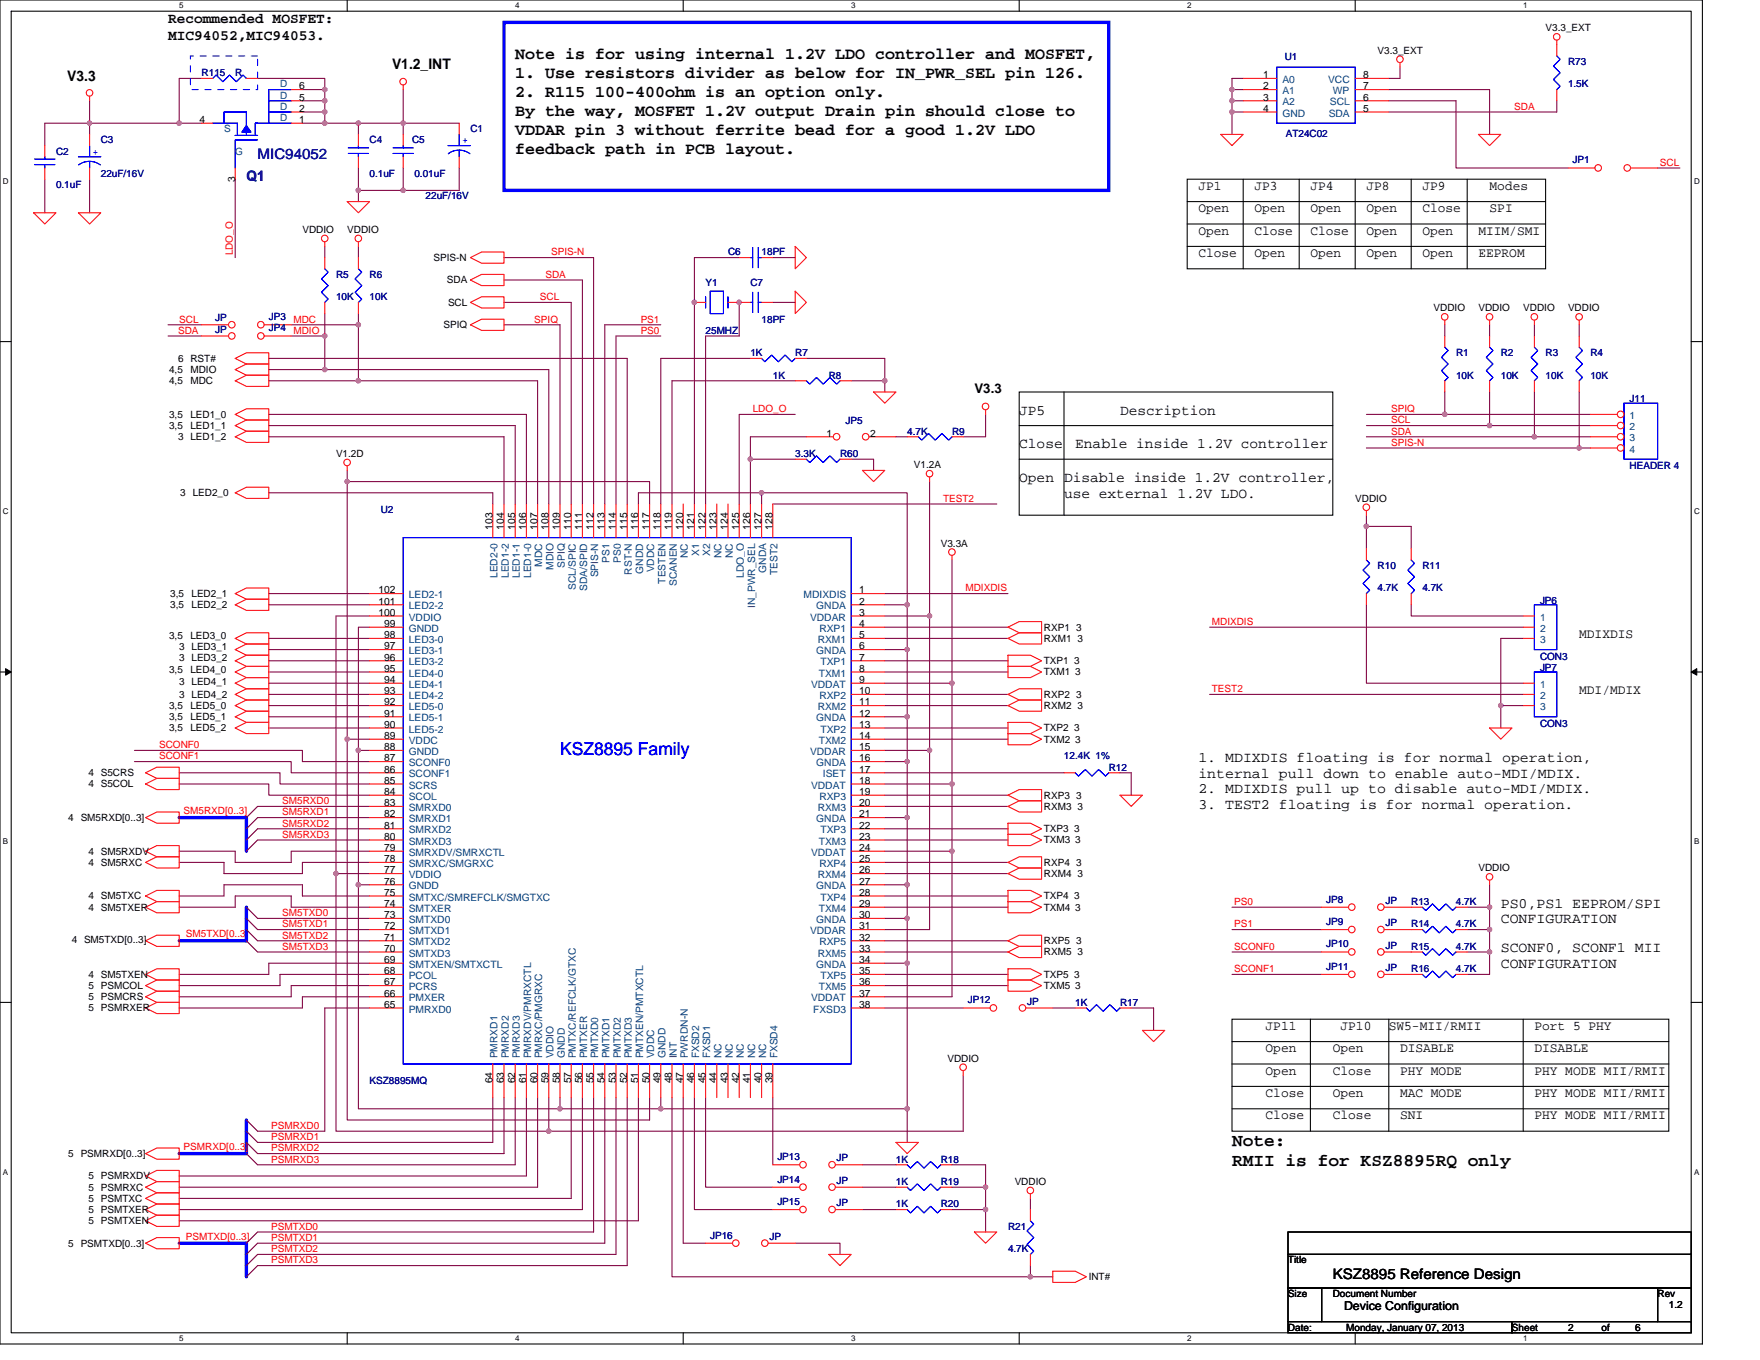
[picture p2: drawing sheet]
<svg xmlns="http://www.w3.org/2000/svg" width="279mm" height="216mm" viewBox="0 0 279 216" stroke-linecap="round" stroke-linejoin="round" font-family="sans-serif">
<defs><g id="words">
<text font-size="2.8" fill="#00f" x="88.9" y="119.9">KSZ8895 Family</text>
<g font-size="2.8">
<text x="195.6" y="181.9">Note:</text>
<text x="195.6" y="185.1">RMII is for KSZ8895RQ only</text>
</g>
<g font-size="2.6">
<text x="81.8" y="9.3">Note is for using internal 1.2V LDO controller and MOSFET,</text>
<text x="81.8" y="12.4">1. Use resistors divider as below for IN_PWR_SEL pin 126.</text>
<text x="81.8" y="15.4">2. R115 100-400ohm is an option only.</text>
<text x="81.8" y="18.4">By the way, MOSFET 1.2V output Drain pin should close to</text>
<text x="81.8" y="21.4">VDDAR pin 3 without ferrite bead for a good 1.2V LDO</text>
<text x="81.8" y="24.5">feedback path in PCB layout.</text>
</g>
<g font-size="2.3">
<text x="26.7" y="3.7">Recommended MOSFET:</text>
<text x="26.7" y="6.3">MIC94052,MIC94053.</text>
<text x="62.2" y="11">V1.2_INT</text>
<text x="10.7" y="12.8">V3.3</text>
<text x="161.8" y="65.8">JP5</text>
<text x="177.8" y="65.8">Description</text>
<text x="161.8" y="71.2">Close</text>
<text x="170.7" y="71.2">Enable inside 1.2V controller</text>
<text x="161.8" y="76.5">Open</text>
<text x="168.9" y="76.5">Disable inside 1.2V controller,</text>
<text x="168.9" y="79">use external 1.2V LDO.</text>
<text x="190.2" y="121">1. MDIXDIS floating is for normal operation,</text>
<text x="190.2" y="123.4">internal pull down to enable auto-MDI/MDIX.</text>
<text x="190.2" y="125.9">2. MDIXDIS pull up to disable auto-MDI/MDIX.</text>
<text x="190.2" y="128.4">3. TEST2 floating is for normal operation.</text>
<text x="238.3" y="144.1">PS0,PS1 EEPROM/SPI</text>
<text x="238.3" y="146.6">CONFIGURATION</text>
<text x="238.3" y="151.2">SCONF0, SCONF1 MII</text>
<text x="238.3" y="153.7">CONFIGURATION</text>
<text x="211.6" y="203">KSZ8895 Reference Design</text>
</g>
<g font-size="2.3" fill="#000080">
<text x="39.1" y="28.8">Q1</text>
<text x="40.9" y="25.2">MIC94052</text>
</g>
<g font-size="2.1">
<text x="190.2" y="30.1">JP1</text>
<text x="190.2" y="33.7">Open</text>
<text x="199.1" y="30.1">JP3</text>
<text x="199.1" y="33.7">Open</text>
<text x="208" y="30.1">JP4</text>
<text x="208" y="33.7">Open</text>
<text x="216.9" y="30.1">JP8</text>
<text x="216.9" y="33.7">Open</text>
<text x="225.8" y="30.1">JP9</text>
<text x="225.8" y="33.7">Close</text>
<text x="236.5" y="30.1">Modes</text>
<text x="236.5" y="33.7">SPI</text>
<text x="190.2" y="37.3">Open</text>
<text x="190.2" y="40.8">Close</text>
<text x="199.1" y="40.8">Open</text>
<text x="199.1" y="37.3">Close</text>
<text x="208" y="40.8">Open</text>
<text x="208" y="37.3">Close</text>
<text x="216.9" y="40.8">Open</text>
<text x="216.9" y="37.3">Open</text>
<text x="225.8" y="40.8">Open</text>
<text x="225.8" y="37.3">Open</text>
<text x="234.7" y="37.3">MIIM/SMI</text>
<text x="234.7" y="40.8">EEPROM</text>
<text x="154.7" y="62.4">V3.3</text>
<text x="250.7" y="101.3">MDIXDIS</text>
<text x="250.7" y="110.2">MDI/MDIX</text>
<text x="200.9" y="163.5">JP11</text>
<text x="200.9" y="167">Open</text>
<text x="211.6" y="167">Open</text>
<text x="212.8" y="163.5">JP10</text>
<text x="220.5" y="163.5">SW5-MII/RMII</text>
<text x="222.3" y="167">DISABLE</text>
<text x="243.6" y="163.5">Port 5 PHY</text>
<text x="243.6" y="167">DISABLE</text>
<text x="200.9" y="170.6">Open</text>
<text x="211.6" y="170.6">Close</text>
<text x="222.3" y="170.6">PHY MODE</text>
<text x="243.6" y="170.6">PHY MODE MII/RMII</text>
<text x="200.9" y="174.2">Close</text>
<text x="200.9" y="177.7">Close</text>
<text x="211.6" y="177.7">Close</text>
<text x="211.6" y="174.2">Open</text>
<text x="222.3" y="174.2">MAC MODE</text>
<text x="222.3" y="177.7">SNI</text>
<text x="243.6" y="174.2">PHY MODE MII/RMII</text>
<text x="243.6" y="177.7">PHY MODE MII/RMII</text>
</g>
<text font-size="1.9" x="213.4" y="208">Device Configuration</text>
<g font-size="1.6">
<text x="245.4" y="5">V3.3_EXT</text>
<text x="218.7" y="8.5">V3.3_EXT</text>
<text x="47.5" y="17.8">2</text>
<text x="47.5" y="16">5</text>
<text x="47.5" y="14.2">6</text>
<text x="200.6" y="12.4">1</text>
<text x="200.6" y="14.2">2</text>
<text x="200.6" y="16">3</text>
<text x="200.6" y="17.8">4</text>
<text x="216.4" y="16">6</text>
<text x="216.4" y="12.4">8</text>
<text x="216.4" y="14.2">7</text>
<text x="216.4" y="17.8">5</text>
<text x="31.6" y="19.5">4</text>
<text x="47.5" y="19.5">1</text>
<text x="37.3" y="28.8" transform="rotate(-90 37.3 28.8)">3</text>
<text x="48" y="37">VDDIO</text>
<text x="55.1" y="37">VDDIO</text>
<text x="68.8" y="41.4">SPIS-N</text>
<text x="71" y="45">SDA</text>
<text x="70.4" y="52.1">SPIQ</text>
<text x="71.1" y="48.5">SCL</text>
<text x="227.6" y="49.4">VDDIO</text>
<text x="234.7" y="49.4">VDDIO</text>
<text x="241.8" y="49.4">VDDIO</text>
<text x="248.9" y="49.4">VDDIO</text>
<text x="26.8" y="59.2">4,5</text>
<text x="28.3" y="57.4">6 RST#</text>
<text x="30.2" y="59.2">MDIO</text>
<text x="26.8" y="61">4,5</text>
<text x="30.2" y="61">MDC</text>
<text x="26.8" y="68.1">3,5</text>
<text x="26.8" y="66.3">3,5</text>
<text x="28.3" y="69.9">3 LED1_2</text>
<text x="30.2" y="68.1">LED1_1</text>
<text x="30.2" y="66.3">LED1_0</text>
<text x="131.2" y="69.3">1</text>
<text x="138.2" y="69.3">2</text>
<text x="53.3" y="72.5">V1.2D</text>
<text x="145.1" y="74.3">V1.2A</text>
<text x="28.6" y="78.8">3 LED2_0</text>
<text x="215.1" y="79.7">VDDIO</text>
<text x="78.2" y="84.1" transform="rotate(-90 78.2 84.1)">103</text>
<text x="80" y="84.1" transform="rotate(-90 80 84.1)">104</text>
<text x="81.8" y="84.1" transform="rotate(-90 81.8 84.1)">105</text>
<text x="83.5" y="84.1" transform="rotate(-90 83.5 84.1)">106</text>
<text x="85.3" y="84.1" transform="rotate(-90 85.3 84.1)">107</text>
<text x="87.1" y="84.1" transform="rotate(-90 87.1 84.1)">108</text>
<text x="88.9" y="84.1" transform="rotate(-90 88.9 84.1)">109</text>
<text x="90.7" y="84.1" transform="rotate(-90 90.7 84.1)">110</text>
<text x="92.4" y="84.1" transform="rotate(-90 92.4 84.1)">111</text>
<text x="94.2" y="84.1" transform="rotate(-90 94.2 84.1)">112</text>
<text x="96" y="84.1" transform="rotate(-90 96 84.1)">113</text>
<text x="97.8" y="84.1" transform="rotate(-90 97.8 84.1)">114</text>
<text x="99.5" y="84.1" transform="rotate(-90 99.5 84.1)">115</text>
<text x="101.3" y="84.1" transform="rotate(-90 101.3 84.1)">116</text>
<text x="103.1" y="84.1" transform="rotate(-90 103.1 84.1)">117</text>
<text x="104.9" y="84.1" transform="rotate(-90 104.9 84.1)">118</text>
<text x="106.7" y="84.1" transform="rotate(-90 106.7 84.1)">119</text>
<text x="108.4" y="84.1" transform="rotate(-90 108.4 84.1)">120</text>
<text x="110.2" y="84.1" transform="rotate(-90 110.2 84.1)">121</text>
<text x="112" y="84.1" transform="rotate(-90 112 84.1)">122</text>
<text x="113.8" y="84.1" transform="rotate(-90 113.8 84.1)">123</text>
<text x="115.5" y="84.1" transform="rotate(-90 115.5 84.1)">124</text>
<text x="117.3" y="84.1" transform="rotate(-90 117.3 84.1)">125</text>
<text x="119.1" y="84.1" transform="rotate(-90 119.1 84.1)">126</text>
<text x="120.9" y="84.1" transform="rotate(-90 120.9 84.1)">127</text>
<text x="122.7" y="84.1" transform="rotate(-90 122.7 84.1)">128</text>
<text x="149.4" y="86.8">V3.3A</text>
<text x="27" y="94.8">3,5</text>
<text x="30.4" y="94.8">LED2_1</text>
<text x="60.1" y="94.2">102</text>
<text x="60.1" y="96">101</text>
<text x="136.4" y="96">2</text>
<text x="136.4" y="94.2">1</text>
<text x="26.8" y="101.5">3,5</text>
<text x="27" y="96.5">3,5</text>
<text x="30.2" y="101.5">LED3_0</text>
<text x="30.4" y="96.5">LED2_2</text>
<text x="60.1" y="97.8">100</text>
<text x="61" y="99.5">99</text>
<text x="61" y="101.3">98</text>
<text x="136.4" y="97.8">3</text>
<text x="136.4" y="99.5">4</text>
<text x="136.4" y="101.3">5</text>
<text x="165.7" y="100.1">RXP1 3</text>
<text x="165.7" y="101.9">RXM1 3</text>
<text x="26.8" y="106.8">3,5</text>
<text x="28.4" y="103.1">3 LED3_1</text>
<text x="28.4" y="104.9">3 LED3_2</text>
<text x="30.2" y="106.8">LED4_0</text>
<text x="61" y="103.1">97</text>
<text x="61" y="104.9">96</text>
<text x="61" y="106.7">95</text>
<text x="136.4" y="104.9">7</text>
<text x="136.4" y="106.7">8</text>
<text x="136.4" y="103.1">6</text>
<text x="165.7" y="105.4">TXP1 3</text>
<text x="165.7" y="107.2">TXM1 3</text>
<text x="26.8" y="112.5">3,5</text>
<text x="28.4" y="108.8">3 LED4_1</text>
<text x="28.4" y="110.8">3 LED4_2</text>
<text x="30.2" y="112.5">LED5_0</text>
<text x="61" y="108.4">94</text>
<text x="61" y="110.2">93</text>
<text x="61" y="112">92</text>
<text x="61" y="113.8">91</text>
<text x="136.4" y="108.4">9</text>
<text x="136.4" y="113.8">12</text>
<text x="136.4" y="110.2">10</text>
<text x="136.4" y="112">11</text>
<text x="165.7" y="110.8">RXP2 3</text>
<text x="165.7" y="112.5">RXM2 3</text>
<text x="26.8" y="114.3">3,5</text>
<text x="26.8" y="116.1">3,5</text>
<text x="30.2" y="114.3">LED5_1</text>
<text x="30.2" y="116.1">LED5_2</text>
<text x="61" y="115.5">90</text>
<text x="61" y="117.3">89</text>
<text x="61" y="119.1">88</text>
<text x="136.4" y="115.5">13</text>
<text x="136.4" y="117.3">14</text>
<text x="136.4" y="119.1">15</text>
<text x="165.7" y="117.9">TXM2 3</text>
<text x="165.7" y="116.1">TXP2 3</text>
<text x="14.1" y="123.2">4 S5CRS</text>
<text x="14.1" y="125">4 S5COL</text>
<text x="61" y="120.9">87</text>
<text x="61" y="122.7">86</text>
<text x="61" y="124.4">85</text>
<text x="136.4" y="122.7">17</text>
<text x="136.4" y="124.4">18</text>
<text x="136.4" y="120.9">16</text>
<text x="10.8" y="130.3">4 SM5RXD[0..3]</text>
<text x="61" y="126.2">84</text>
<text x="61" y="128">83</text>
<text x="61" y="129.8">82</text>
<text x="61" y="131.6">81</text>
<text x="136.4" y="131.6">22</text>
<text x="136.4" y="129.8">21</text>
<text x="136.4" y="126.2">19</text>
<text x="136.4" y="128">20</text>
<text x="165.7" y="126.8">RXP3 3</text>
<text x="165.7" y="128.5">RXM3 3</text>
<text x="14.1" y="135.7">4 SM5RXDV</text>
<text x="14.1" y="137.4">4 SM5RXC</text>
<text x="61" y="133.3">80</text>
<text x="61" y="135.1">79</text>
<text x="61" y="136.9">78</text>
<text x="136.4" y="135.1">24</text>
<text x="136.4" y="133.3">23</text>
<text x="136.4" y="136.9">25</text>
<text x="165.7" y="132.1">TXP3 3</text>
<text x="165.7" y="133.9">TXM3 3</text>
<text x="165.7" y="137.4">RXP4 3</text>
<text x="14.1" y="142.8">4 SM5TXC</text>
<text x="61" y="138.7">77</text>
<text x="61" y="140.4">76</text>
<text x="61" y="142.2">75</text>
<text x="61" y="144">74</text>
<text x="136.4" y="142.2">28</text>
<text x="136.4" y="144">29</text>
<text x="136.4" y="140.4">27</text>
<text x="136.4" y="138.7">26</text>
<text x="165.7" y="142.8">TXP4 3</text>
<text x="165.7" y="139.2">RXM4 3</text>
<text x="234.7" y="138.3">VDDIO</text>
<text x="11.4" y="149.7">4 SM5TXD[0..3]</text>
<text x="14.1" y="144.5">4 SM5TXER</text>
<text x="61" y="145.8">73</text>
<text x="61" y="147.6">72</text>
<text x="61" y="149.3">71</text>
<text x="136.4" y="145.8">30</text>
<text x="136.4" y="147.6">31</text>
<text x="136.4" y="149.3">32</text>
<text x="165.7" y="144.5">TXM4 3</text>
<text x="165.7" y="149.9">RXP5 3</text>
<text x="14.1" y="155.2">4 SM5TXEN</text>
<text x="61" y="151.1">70</text>
<text x="61" y="152.9">69</text>
<text x="61" y="154.7">68</text>
<text x="136.4" y="154.7">35</text>
<text x="136.4" y="152.9">34</text>
<text x="136.4" y="151.1">33</text>
<text x="165.7" y="155.2">TXP5 3</text>
<text x="165.7" y="151.7">RXM5 3</text>
<text x="14.1" y="157">5 PSMCOL</text>
<text x="14.1" y="158.8">5 PSMCRS</text>
<text x="14.1" y="160.5">5 PSMRXER</text>
<text x="61" y="156.4">67</text>
<text x="61" y="158.2">66</text>
<text x="61" y="160">65</text>
<text x="136.4" y="158.2">37</text>
<text x="136.4" y="156.4">36</text>
<text x="136.4" y="160">38</text>
<text x="165.7" y="157">TXM5 3</text>
<text x="78.2" y="172" transform="rotate(-90 78.2 172)">64</text>
<text x="80" y="172" transform="rotate(-90 80 172)">63</text>
<text x="81.8" y="172" transform="rotate(-90 81.8 172)">62</text>
<text x="83.5" y="172" transform="rotate(-90 83.5 172)">61</text>
<text x="85.3" y="172" transform="rotate(-90 85.3 172)">60</text>
<text x="87.1" y="172" transform="rotate(-90 87.1 172)">59</text>
<text x="88.9" y="172" transform="rotate(-90 88.9 172)">58</text>
<text x="90.7" y="172" transform="rotate(-90 90.7 172)">57</text>
<text x="92.4" y="172" transform="rotate(-90 92.4 172)">56</text>
<text x="94.2" y="172" transform="rotate(-90 94.2 172)">55</text>
<text x="96" y="172" transform="rotate(-90 96 172)">54</text>
<text x="97.8" y="172" transform="rotate(-90 97.8 172)">53</text>
<text x="99.5" y="172" transform="rotate(-90 99.5 172)">52</text>
<text x="101.3" y="172" transform="rotate(-90 101.3 172)">51</text>
<text x="103.1" y="172" transform="rotate(-90 103.1 172)">50</text>
<text x="104.9" y="172" transform="rotate(-90 104.9 172)">49</text>
<text x="106.7" y="172" transform="rotate(-90 106.7 172)">48</text>
<text x="108.4" y="172" transform="rotate(-90 108.4 172)">47</text>
<text x="110.2" y="172" transform="rotate(-90 110.2 172)">46</text>
<text x="112" y="172" transform="rotate(-90 112 172)">45</text>
<text x="113.8" y="172" transform="rotate(-90 113.8 172)">44</text>
<text x="115.5" y="172" transform="rotate(-90 115.5 172)">43</text>
<text x="117.3" y="172" transform="rotate(-90 117.3 172)">42</text>
<text x="119.1" y="172" transform="rotate(-90 119.1 172)">41</text>
<text x="120.9" y="172" transform="rotate(-90 120.9 172)">40</text>
<text x="122.7" y="172" transform="rotate(-90 122.7 172)">39</text>
<text x="150.4" y="168.6">VDDIO</text>
<text x="10.8" y="183.7">5 PSMRXD[0..3]</text>
<text x="14.1" y="187.2">5 PSMRXDV</text>
<text x="14.1" y="189">5 PSMRXC</text>
<text x="14.1" y="190.8">5 PSMTXC</text>
<text x="161.1" y="188.1">VDDIO</text>
<text x="10.8" y="197.9">5 PSMTXD[0..3]</text>
<text x="14.1" y="192.6">5 PSMTXER</text>
<text x="14.1" y="194.3">5 PSMTXEN</text>
<text x="172.8" y="203.2">INT#</text>
<text x="204.5" y="200.6">Title</text>
<text x="204.5" y="205.9">Size</text>
<text x="211.6" y="205.9">Document Number</text>
<text x="263.1" y="205.9">Rev</text>
<text x="264.9" y="207.7">1.2</text>
<text x="204.5" y="211.2">Date:</text>
<text x="213.7" y="211.2">Monday, January 07, 2013</text>
<text x="240" y="211.2">Sheet</text>
<text x="248.9" y="211.2">2</text>
<text x="254.3" y="211.2">of</text>
<text x="259.6" y="211.2">6</text>
</g>
<g font-size="1.6" fill="#000080">
<text x="203.9" y="9.6">U1</text>
<text x="248.9" y="10.3">R73</text>
<text x="32" y="12.1">R115</text>
<text x="37.3" y="12.1">R</text>
<text x="248.9" y="13.9">1.5K</text>
<text x="16" y="22.8">C3</text>
<text x="58.7" y="22.8">C4</text>
<text x="65.4" y="22.8">C5</text>
<text x="74.7" y="21">C1</text>
<text x="204.1" y="21.7">AT24C02</text>
<text x="8.9" y="24.5">C2</text>
<text x="8.9" y="29.9">0.1uF</text>
<text x="16" y="28.1">22uF/16V</text>
<text x="58.7" y="28.1">0.1uF</text>
<text x="65.8" y="28.1">0.01uF</text>
<text x="249.6" y="26">JP1</text>
<text x="67.6" y="31.6">22uF/16V</text>
<text x="115.6" y="40.5">C6</text>
<text x="120.9" y="40.5">18PF</text>
<text x="53.3" y="44.1">R5</text>
<text x="53.3" y="47.6">10K</text>
<text x="58.7" y="44.1">R6</text>
<text x="58.7" y="47.6">10K</text>
<text x="112" y="45.3">Y1</text>
<text x="119.1" y="45.3">C7</text>
<text x="34.1" y="51">JP</text>
<text x="34.1" y="52.8">JP</text>
<text x="42.7" y="50.8">JP3</text>
<text x="42.7" y="52.6">JP4</text>
<text x="112" y="53">25MHZ</text>
<text x="120.9" y="51.2">18PF</text>
<text x="119.1" y="56.5">1K</text>
<text x="126.2" y="56.5">R7</text>
<text x="231.1" y="56.5">R1</text>
<text x="238.3" y="56.5">R2</text>
<text x="245.4" y="56.5">R3</text>
<text x="252.5" y="56.5">R4</text>
<text x="122.7" y="60.1">1K</text>
<text x="131.6" y="60.1">R8</text>
<text x="231.1" y="60.1">10K</text>
<text x="238.3" y="60.1">10K</text>
<text x="245.4" y="60.1">10K</text>
<text x="252.5" y="60.1">10K</text>
<text x="258.7" y="63.8">J11</text>
<text x="134.2" y="67.4">JP5</text>
<text x="144" y="69">4.7K</text>
<text x="151.1" y="69">R9</text>
<text x="126.2" y="72.5">3.3K</text>
<text x="133.3" y="72.5">R60</text>
<text x="258.7" y="74.5">HEADER 4</text>
<text x="60.5" y="81.4">U2</text>
<text x="218.7" y="90.3">R10</text>
<text x="218.7" y="93.9">4.7K</text>
<text x="225.8" y="90.3">R11</text>
<text x="225.8" y="93.9">4.7K</text>
<text x="244.5" y="95.8">JP6</text>
<text x="244.5" y="104.7">CON3</text>
<text x="244.5" y="106.5">JP7</text>
<text x="244.5" y="115.4">CON3</text>
<text x="168.9" y="120.5">12.4K 1%</text>
<text x="176" y="122.3">R12</text>
<text x="210.5" y="143.3">JP8</text>
<text x="219.9" y="143.5">JP</text>
<text x="224" y="143.7">R13</text>
<text x="231.1" y="143.7">4.7K</text>
<text x="210.5" y="146.9">JP9</text>
<text x="219.9" y="147">JP</text>
<text x="224" y="147.2">R14</text>
<text x="231.1" y="147.2">4.7K</text>
<text x="210.5" y="150.4">JP10</text>
<text x="210.5" y="154">JP11</text>
<text x="219.9" y="150.6">JP</text>
<text x="219.9" y="154.2">JP</text>
<text x="224" y="150.8">R15</text>
<text x="224" y="154.3">R16</text>
<text x="231.1" y="150.8">4.7K</text>
<text x="231.1" y="154.3">4.7K</text>
<text x="153.6" y="159.3">JP12</text>
<text x="163" y="159.5">JP</text>
<text x="170.7" y="159.7">1K</text>
<text x="177.8" y="159.7">R17</text>
<text x="58.7" y="172.1">KSZ8895MQ</text>
<text x="123.4" y="184.2">JP13</text>
<text x="132.8" y="184.4">JP</text>
<text x="142.2" y="184.6">1K</text>
<text x="149.4" y="184.6">R18</text>
<text x="123.4" y="187.7">JP14</text>
<text x="123.4" y="191.3">JP15</text>
<text x="132.8" y="187.9">JP</text>
<text x="132.8" y="191.5">JP</text>
<text x="142.2" y="188.1">1K</text>
<text x="142.2" y="191.7">1K</text>
<text x="149.4" y="188.1">R19</text>
<text x="149.4" y="191.7">R20</text>
<text x="112.7" y="196.6">JP16</text>
<text x="122.2" y="196.8">JP</text>
<text x="160" y="195.2">R21</text>
<text x="160" y="198.8">4.7K</text>
</g>
<g font-size="1.6" fill="#004080">
<text x="44.4" y="17.4">D</text>
<text x="44.4" y="15.6">D</text>
<text x="44.4" y="13.9">D</text>
<text x="203.6" y="13.2">A0</text>
<text x="203.6" y="14.9">A1</text>
<text x="203.6" y="16.7">A2</text>
<text x="210.8" y="13.2">VCC</text>
<text x="211.1" y="16.7">SCL</text>
<text x="211.6" y="14.9">WP</text>
<text x="35.6" y="21">S</text>
<text x="44.4" y="19.2">D</text>
<text x="203.6" y="18.5">GND</text>
<text x="210.9" y="18.5">SDA</text>
<text x="37.3" y="24.5">G</text>
<text x="258.7" y="66.5">1</text>
<text x="258.7" y="68.3">2</text>
<text x="258.7" y="70.1">3</text>
<text x="258.7" y="71.8">4</text>
<text x="86.1" y="90" transform="rotate(-90 86.1 90)">MDC</text>
<text x="96.8" y="89.3" transform="rotate(-90 96.8 89.3)">PS1</text>
<text x="98.5" y="89.3" transform="rotate(-90 98.5 89.3)">PS0</text>
<text x="109.2" y="88.6" transform="rotate(-90 109.2 88.6)">NC</text>
<text x="111" y="88.2" transform="rotate(-90 111 88.2)">X1</text>
<text x="112.8" y="88.2" transform="rotate(-90 112.8 88.2)">X2</text>
<text x="114.5" y="88.6" transform="rotate(-90 114.5 88.6)">NC</text>
<text x="116.3" y="88.6" transform="rotate(-90 116.3 88.6)">NC</text>
<text x="64.9" y="95">LED2-1</text>
<text x="79" y="91.8" transform="rotate(-90 79 91.8)">LED2-0</text>
<text x="80.8" y="91.8" transform="rotate(-90 80.8 91.8)">LED1-2</text>
<text x="82.5" y="91.8" transform="rotate(-90 82.5 91.8)">LED1-1</text>
<text x="84.3" y="91.8" transform="rotate(-90 84.3 91.8)">LED1-0</text>
<text x="87.9" y="90.5" transform="rotate(-90 87.9 90.5)">MDIO</text>
<text x="89.6" y="90.1" transform="rotate(-90 89.6 90.1)">SPIQ</text>
<text x="91.4" y="93.6" transform="rotate(-90 91.4 93.6)">SCL/SPIC</text>
<text x="93.2" y="93.8" transform="rotate(-90 93.2 93.8)">SDA/SPID</text>
<text x="95" y="91.7" transform="rotate(-90 95 91.7)">SPIS-N</text>
<text x="100.3" y="91.2" transform="rotate(-90 100.3 91.2)">RST-N</text>
<text x="102.1" y="91.1" transform="rotate(-90 102.1 91.1)">GNDD</text>
<text x="103.9" y="90.9" transform="rotate(-90 103.9 90.9)">VDDC</text>
<text x="105.6" y="92.6" transform="rotate(-90 105.6 92.6)">TESTEN</text>
<text x="107.4" y="93" transform="rotate(-90 107.4 93)">SCANEN</text>
<text x="118.1" y="91.8" transform="rotate(-90 118.1 91.8)">LDO_O</text>
<text x="121.6" y="91" transform="rotate(-90 121.6 91)">GNDA</text>
<text x="123.4" y="91.3" transform="rotate(-90 123.4 91.3)">TEST2</text>
<text x="127.6" y="95">MDIXDIS</text>
<text x="64.9" y="96.7">LED2-2</text>
<text x="64.9" y="98.5">VDDIO</text>
<text x="64.9" y="100.3">GNDD</text>
<text x="119.9" y="96.6" transform="rotate(-90 119.9 96.6)">IN_PWR_SEL</text>
<text x="128.6" y="98.5">VDDAR</text>
<text x="129.6" y="96.7">GNDA</text>
<text x="130.1" y="100.3">RXP1</text>
<text x="244.5" y="98.5">1</text>
<text x="244.5" y="100.3">2</text>
<text x="64.9" y="102.1">LED3-0</text>
<text x="64.9" y="103.8">LED3-1</text>
<text x="64.9" y="105.6">LED3-2</text>
<text x="64.9" y="107.4">LED4-0</text>
<text x="129.6" y="103.8">GNDA</text>
<text x="129.8" y="102.1">RXM1</text>
<text x="130" y="107.4">TXM1</text>
<text x="130.2" y="105.6">TXP1</text>
<text x="244.5" y="102.1">3</text>
<text x="64.9" y="109.2">LED4-1</text>
<text x="64.9" y="111">LED4-2</text>
<text x="64.9" y="112.7">LED5-0</text>
<text x="128.8" y="109.2">VDDAT</text>
<text x="129.8" y="112.7">RXM2</text>
<text x="130.1" y="111">RXP2</text>
<text x="244.5" y="109.2">1</text>
<text x="244.5" y="111">2</text>
<text x="244.5" y="112.7">3</text>
<text x="64.9" y="114.5">LED5-1</text>
<text x="64.9" y="116.3">LED5-2</text>
<text x="64.9" y="118.1">VDDC</text>
<text x="64.9" y="119.8">GNDD</text>
<text x="128.6" y="119.8">VDDAR</text>
<text x="129.6" y="114.5">GNDA</text>
<text x="130" y="118.1">TXM2</text>
<text x="130.2" y="116.3">TXP2</text>
<text x="64.9" y="121.6">SCONF0</text>
<text x="64.9" y="123.4">SCONF1</text>
<text x="64.9" y="125.2">SCRS</text>
<text x="128.8" y="125.2">VDDAT</text>
<text x="129.6" y="121.6">GNDA</text>
<text x="130.6" y="123.4">ISET</text>
<text x="64.9" y="127">SCOL</text>
<text x="64.9" y="128.7">SMRXD0</text>
<text x="64.9" y="130.5">SMRXD1</text>
<text x="129.6" y="130.5">GNDA</text>
<text x="129.8" y="128.7">RXM3</text>
<text x="130.1" y="127">RXP3</text>
<text x="64.9" y="132.3">SMRXD2</text>
<text x="64.9" y="134.1">SMRXD3</text>
<text x="64.9" y="135.8">SMRXDV/SMRXCTL</text>
<text x="64.9" y="137.6">SMRXC/SMGRXC</text>
<text x="128.8" y="135.8">VDDAT</text>
<text x="130" y="134.1">TXM3</text>
<text x="130.1" y="137.6">RXP4</text>
<text x="130.2" y="132.3">TXP3</text>
<text x="64.9" y="139.4">VDDIO</text>
<text x="64.9" y="141.2">GNDD</text>
<text x="64.9" y="143">SMTXC/SMREFCLK/SMGTXC</text>
<text x="129.6" y="141.2">GNDA</text>
<text x="129.8" y="139.4">RXM4</text>
<text x="130.2" y="143">TXP4</text>
<text x="64.9" y="144.7">SMTXER</text>
<text x="64.9" y="146.5">SMTXD0</text>
<text x="64.9" y="148.3">SMTXD1</text>
<text x="128.6" y="148.3">VDDAR</text>
<text x="129.6" y="146.5">GNDA</text>
<text x="130" y="144.7">TXM4</text>
<text x="64.9" y="150.1">SMTXD2</text>
<text x="64.9" y="151.8">SMTXD3</text>
<text x="64.9" y="153.6">SMTXEN/SMTXCTL</text>
<text x="64.9" y="155.4">PCOL</text>
<text x="129.6" y="153.6">GNDA</text>
<text x="129.8" y="151.8">RXM5</text>
<text x="130.1" y="150.1">RXP5</text>
<text x="130.2" y="155.4">TXP5</text>
<text x="64.9" y="157.2">PCRS</text>
<text x="64.9" y="159">PMXER</text>
<text x="64.9" y="160.7">PMRXD0</text>
<text x="128.8" y="159">VDDAT</text>
<text x="129.1" y="160.7">FXSD3</text>
<text x="130" y="157.2">TXM5</text>
<text x="79" y="168" transform="rotate(-90 79 168)">PMRXD1</text>
<text x="80.8" y="168" transform="rotate(-90 80.8 168)">PMRXD2</text>
<text x="82.5" y="168" transform="rotate(-90 82.5 168)">PMRXD3</text>
<text x="84.3" y="168" transform="rotate(-90 84.3 168)">PMRXDV/PMRXCTL</text>
<text x="86.1" y="168" transform="rotate(-90 86.1 168)">PMRXC/PMGRXC</text>
<text x="87.9" y="168" transform="rotate(-90 87.9 168)">VDDIO</text>
<text x="89.6" y="168" transform="rotate(-90 89.6 168)">GNDD</text>
<text x="91.4" y="168" transform="rotate(-90 91.4 168)">PMTXC/REFCLK/GTXC</text>
<text x="93.2" y="168" transform="rotate(-90 93.2 168)">PMTXER</text>
<text x="95" y="168" transform="rotate(-90 95 168)">PMTXD0</text>
<text x="96.8" y="168" transform="rotate(-90 96.8 168)">PMTXD1</text>
<text x="98.5" y="168" transform="rotate(-90 98.5 168)">PMTXD2</text>
<text x="100.3" y="168" transform="rotate(-90 100.3 168)">PMTXD3</text>
<text x="102.1" y="168" transform="rotate(-90 102.1 168)">PMTXEN/PMTXCTL</text>
<text x="103.9" y="168" transform="rotate(-90 103.9 168)">VDDC</text>
<text x="105.6" y="168" transform="rotate(-90 105.6 168)">GNDD</text>
<text x="107.4" y="168" transform="rotate(-90 107.4 168)">INT</text>
<text x="109.2" y="168" transform="rotate(-90 109.2 168)">PWRDN-N</text>
<text x="111" y="168" transform="rotate(-90 111 168)">FXSD2</text>
<text x="112.8" y="168" transform="rotate(-90 112.8 168)">FXSD1</text>
<text x="114.5" y="168" transform="rotate(-90 114.5 168)">NC</text>
<text x="116.3" y="168" transform="rotate(-90 116.3 168)">NC</text>
<text x="118.1" y="168" transform="rotate(-90 118.1 168)">NC</text>
<text x="119.9" y="168" transform="rotate(-90 119.9 168)">NC</text>
<text x="121.6" y="168" transform="rotate(-90 121.6 168)">NC</text>
<text x="123.4" y="168" transform="rotate(-90 123.4 168)">FXSD4</text>
</g>
<g font-size="1.6" fill="#f00">
<text x="240.4" y="17.4">SDA</text>
<text x="263.5" y="26.3">SCL</text>
<text x="37" y="40.5" transform="rotate(-90 37 40.5)">LDO_O</text>
<text x="87.5" y="40.5">SPIS-N</text>
<text x="85.7" y="47.6">SCL</text>
<text x="86.6" y="44.1">SDA</text>
<text x="28.3" y="53">SDA</text>
<text x="28.4" y="51.2">SCL</text>
<text x="46.6" y="53">MDIO</text>
<text x="46.6" y="51.2">MDC</text>
<text x="84.8" y="51.2">SPIQ</text>
<text x="101.7" y="51.2">PS1</text>
<text x="101.7" y="53">PS0</text>
<text x="119.5" y="65.4">LDO_O</text>
<text x="220.8" y="65.4">SPIQ</text>
<text x="220.8" y="67.2">SCL</text>
<text x="220.8" y="69">SDA</text>
<text x="220.8" y="70.8">SPIS-N</text>
<text x="149.7" y="79.7">TEST2</text>
<text x="153.3" y="93.9">MDIXDIS</text>
<text x="192.4" y="99.2">MDIXDIS</text>
<text x="192.4" y="109.9">TEST2</text>
<text x="25.3" y="118.8">SCONF0</text>
<text x="25.3" y="120.5">SCONF1</text>
<text x="29.1" y="129.3">SM5RXD[0..3]</text>
<text x="44.8" y="131.2">SM5RXD2</text>
<text x="44.8" y="129.4">SM5RXD1</text>
<text x="44.8" y="127.7">SM5RXD0</text>
<text x="44.8" y="133">SM5RXD3</text>
<text x="195.9" y="143.7">PS0</text>
<text x="29.5" y="148.8">SM5TXD[0..3]</text>
<text x="44.8" y="145.4">SM5TXD0</text>
<text x="44.8" y="149">SM5TXD2</text>
<text x="44.8" y="147.2">SM5TXD1</text>
<text x="195.9" y="147.2">PS1</text>
<text x="44.8" y="150.8">SM5TXD3</text>
<text x="195.9" y="150.8">SCONF0</text>
<text x="195.9" y="154.3">SCONF1</text>
<text x="43" y="179.2">PSMRXD0</text>
<text x="29.1" y="182.6">PSMRXD[0..3]</text>
<text x="43" y="181">PSMRXD1</text>
<text x="43" y="182.8">PSMRXD2</text>
<text x="43" y="184.6">PSMRXD3</text>
<text x="29.5" y="196.8">PSMTXD[0..3]</text>
<text x="43" y="197">PSMTXD1</text>
<text x="43" y="195.2">PSMTXD0</text>
<text x="43" y="198.8">PSMTXD2</text>
<text x="43" y="200.6">PSMTXD3</text>
</g>
<g font-size="1.6" fill="#00f">
<text x="73.4" y="22.8">+</text>
<text x="14.8" y="24.5">+</text>
</g>
<g font-size="1.3">
<text x="28.4" y="1.3">5</text>
<text x="81.8" y="1.3">4</text>
<text x="135.1" y="1.3">3</text>
<text x="188.5" y="1.3">2</text>
<text x="241.8" y="1.3">1</text>
<text x=".4" y="29.1">D</text>
<text x="268.9" y="29.1">D</text>
<text x=".4" y="81.6">C</text>
<text x="268.9" y="81.6">C</text>
<text x=".4" y="134">B</text>
<text x="268.9" y="134">B</text>
<text x=".4" y="186.5">A</text>
<text x="268.9" y="186.5">A</text>
<text x="28.4" y="212.9">5</text>
<text x="81.8" y="212.9">4</text>
<text x="135.1" y="212.9">3</text>
<text x="188.5" y="212.9">2</text>
<text x="241.8" y="212.9">1</text>
</g>
</g></defs>
<path d="M0 0h270.3v213.4h-270.3zM1.8 1.8h266.7v209.8h-266.7z" fill="none" stroke="#000" stroke-width=".17"/>
<g fill="#fff">
<path d="M28.4 .2h.7v1.4h-.7z"/>
<path d="M28.4 211.8h.7v1.4h-.7z"/>
</g>
<path d="M55.1 0v1.8M55.1 211.6v1.8" fill="none" stroke="#000" stroke-width=".17"/>
<g fill="#fff">
<path d="M81.8 .2h.7v1.4h-.7z"/>
<path d="M81.8 211.8h.7v1.4h-.7z"/>
</g>
<path d="M108.5 0v1.8M108.5 211.6v1.8" fill="none" stroke="#000" stroke-width=".17"/>
<g fill="#fff">
<path d="M135.1 .2h.7v1.4h-.7z"/>
<path d="M135.1 211.8h.7v1.4h-.7z"/>
</g>
<path d="M161.8 0v1.8M161.8 211.6v1.8" fill="none" stroke="#000" stroke-width=".17"/>
<g fill="#fff">
<path d="M188.5 .2h.7v1.4h-.7z"/>
<path d="M188.5 211.8h.7v1.4h-.7z"/>
</g>
<path d="M215.1 0v1.8M215.1 211.6v1.8" fill="none" stroke="#000" stroke-width=".17"/>
<g fill="#fff">
<path d="M241.8 .2h.7v1.4h-.7z"/>
<path d="M241.8 211.8h.7v1.4h-.7z"/>
<path d="M.4 28h1v1.4h-1z"/>
<path d="M268.9 28h.9v1.4h-.9z"/>
<path d="M.4 80.5h1v1.4h-1z"/>
<path d="M268.9 80.5h.9v1.4h-.9z"/>
</g>
<path d="M0 54.2h1.8M268.5 54.2h1.8" fill="none" stroke="#000" stroke-width=".17"/>
<g fill="#fff">
<path d="M.4 132.9h.9v1.4h-.9z"/>
<path d="M268.9 132.9h.9v1.4h-.9z"/>
</g>
<path d="M0 106.7h1.8M268.5 106.7h1.8" fill="none" stroke="#000" stroke-width=".17"/>
<path d="M.9 106.2l.9 .5-.9 .5zM268.5 106.7l.9-.5v1z" fill="#000" stroke="#000" stroke-width=".16"/>
<g fill="#fff">
<path d="M.4 185.4h.9v1.4h-.9z"/>
<path d="M268.9 185.4h.9v1.4h-.9z"/>
</g>
<g fill="none" stroke="#000" stroke-width=".17">
<path d="M188.5 28.4h56.9v14.3h-56.9zM188.5 32h56.9M188.5 35.6h56.9M188.5 39.1h56.9M197.4 28.4v14.3M206.2 28.4v14.3M215.1 28.4v14.3M224 28.4v14.3M232.9 28.4v14.3M161.8 62.2h49.8v19.6h-49.8zM161.8 67.6h49.8M161.8 72.9h49.8"/>
<path d="M168.9 62.2v19.6M0 159.1h1.8M268.5 159.1h1.8M195.6 161.8h69.3v17.8h-69.3zM195.6 165.4h69.3M195.6 168.9h69.3M195.6 172.5h69.3M195.6 176h69.3M208 161.8v17.8M220.5 161.8v17.8M241.8 161.8v17.8M204.5 195.6h64v3.5h-64z"/>
<path d="M204.5 199.1h64v5.4h-64zM204.5 204.5h5.3v5.3h-5.3zM204.5 209.8h35.5v1.8h-35.5zM209.8 204.5h53.3v5.3h-53.3zM240 209.8h28.5v1.8h-28.5zM263.1 204.5h5.4v5.3h-5.4z"/>
</g>
<g fill="none" stroke="#800040" stroke-width=".17">
<path d="M14.2 16v3.6M14.2 19.6v1.7M14.2 19.6h14.2M14.2 19.6h-7.1v3.5M28.4 19.6h3.6M32 12.4h-3.6v7.2M40.9 12.4h10.7v1.8M48 14.2h3.6v1.8M48 16h3.6M48 19.6h3.6M48 17.8h3.6M51.6 19.6h5.3"/>
<path d="M51.6 16v1.8M51.6 17.8v1.8M56.9 19.6v1.7M56.9 19.6h16M64 14.2v7.1M195.6 14.2h1.8M195.6 16h1.8M195.6 17.8h1.8M195.6 17.8v3.5M195.6 14.2v1.8M195.6 16v1.8M197.4 12.4h-1.8v1.8"/>
<path d="M220.5 14.2h16v7.1M220.5 16h10.6v10.7h17.8M222.2 10.7v1.7h-1.7M247.1 16v1.8h-26.6M7.1 28.4v5.4M14.2 28.4v5.4M37.3 28.4v12.5M51.6 39.1v1.8M56.9 39.1v1.8M56.9 30.2v1.8M56.9 30.2h7.1M56.9 26.7v3.5"/>
<path d="M64 26.7v3.5M72.9 26.7v3.5h-8.9M263.1 26.7h3.6M26.7 53.3h5.3M26.7 51.6h5.3M42.7 56.9h56.9v23.1M42.7 58.7h8.9M46.2 51.6h10.7M46.2 53.3h5.4M51.6 49.8v3.5M51.6 58.7h35.5v21.3M51.6 53.3v5.4"/>
<path d="M56.9 49.8v1.8M56.9 51.6v8.9M80 44.4h12.5v35.6M80 40.9h14.2v39.1M80 51.6h8.9v28.4M80 48h10.7v32M104.9 51.6h-8.9v28.4M104.9 53.3h-7.1v26.7M117.3 40.9h-7.1v39.1M117.3 48v5.3h-5.3v26.7M119.1 56.9h-14.2v23.1M122.7 48h3.5"/>
<path d="M122.7 40.9h3.5M128 56.9h12.5v3.6M229.4 51.6v1.7M236.5 51.6v1.7M243.6 51.6v1.7M250.7 51.6v1.7M42.7 65.8h40.9v14.2M42.7 60.5h14.2M42.7 67.6h39.1v12.4M42.7 69.3h37.3v10.7M42.7 78.2h35.5v1.8M55.1 76.5v40.8"/>
<path d="M55.1 76.5h48v3.5M55.1 74.7v1.8M56.9 60.5h28.4v19.5M119.1 72.9v7.1M120.9 78.2h23.1v17.8M120.9 78.2h-19.6v1.8M120.9 78.2v1.8M126.2 65.8h-8.9v14.2M126.2 60.5h-19.5v19.5M128 69.3h-8.9v3.6h7.1M135.1 72.9h3.6v1.8M135.1 60.5h5.4"/>
<path d="M140.5 60.5v1.7M142.2 69.3h1.8M147.6 76.5v21.3M156.5 65.8v3.5h-3.6M229.4 62.2v3.6h-12.5M229.4 65.8h23.1M236.5 67.6h16M236.5 62.2v5.4h-19.6M243.6 62.2v7.1h-26.7M243.6 69.3h8.9M250.7 71.1h1.8M250.7 62.2v8.9h-33.8"/>
<path d="M42.7 94.2h16M42.7 96h16M58.7 99.6h-1.8v40.9M58.7 97.8h-5.4v40.9M122.7 80h35.5M140.5 97.8h7.1v21.3M140.5 94.2h19.5M140.5 99.6h19.5M140.5 96h3.5v7.1M151.1 88.9v35.6M192 99.6h49.8M216.9 96v12.5h24.9"/>
<path d="M216.9 81.8v1.8M216.9 83.6h7.1v3.5M216.9 83.6v3.5M224 96v1.8h17.8M21.3 119.1h26.7v1.8h10.7M42.7 101.3h16M42.7 103.1h16M42.7 104.9h16M42.7 108.5h16M42.7 112h16M42.7 113.8h16M42.7 115.6h16"/>
<path d="M42.7 110.2h16M42.7 106.7h16M55.1 117.3v60.5h48v-3.6M55.1 117.3h3.6M56.9 119.1h1.8M140.5 103.1h3.5M140.5 108.5h10.6M140.5 119.1h7.1M140.5 104.9h19.5M140.5 115.6h19.5M140.5 117.3h19.5M140.5 106.7h19.5"/>
<path d="M140.5 101.3h19.5M140.5 110.2h19.5M140.5 112h19.5M144 103.1v10.7h-3.5M144 113.8v7.1M147.6 119.1v28.5h-7.1M192 110.2h49.8M238.3 112v3.6M238.3 112h3.5M241.8 101.3h-3.5v10.7M21.3 120.9h24.9v1.8h12.5M28.4 136.9h7.2v1.8h12.4v-1.8h10.7"/>
<path d="M28.4 135.1h8.9v1.8h8.9v-1.8h12.5M28.4 124.5h14.3v1.7h16M28.4 122.7h16.1v1.8h14.2M58.7 138.7h-5.4v40.9h33.8v-5.4M58.7 131.6h-17.8l-1.8 1.8M58.7 129.8h-17.8l-1.8 1.8M58.7 128h-17.8l-1.8 1.8M58.7 133.3h-17.8l-1.8 1.8M140.5 120.9h3.5M140.5 135.1h10.6M140.5 124.5h10.6M140.5 122.7h28.4"/>
<path d="M140.5 133.3h19.5M140.5 131.6h19.5M140.5 128h19.5M140.5 136.9h19.5M140.5 126.2h19.5M140.5 138.7h19.5M144 129.8v10.7M144 120.9v8.9h-3.5M151.1 135.1v23.1h-10.6M151.1 124.5v10.6M177.8 122.7h1.8v3.5M28.4 142.2h7.2v-1.7h12.4v1.7h10.7"/>
<path d="M28.4 144h8.9v-1.8h8.9v1.8h12.5M39.1 144l1.8 1.8h17.8M39.1 147.6l1.8 1.8h17.8M39.1 145.8l1.8 1.8h17.8M39.1 149.4l1.8 1.7h17.8M56.9 140.5h1.8M56.9 140.5v35.5h32M58.7 152.9h-16v1.8h-14.3M58.7 154.7h-14.2v1.8h-16.1M58.7 156.5h-12.5v1.7h-17.8M58.7 158.2h-10.7v1.8h-19.6M140.5 140.5h3.5"/>
<path d="M140.5 144h19.5M140.5 156.5h19.5M140.5 142.2h19.5M140.5 154.7h19.5M140.5 149.4h19.5M140.5 151.1h19.5M144 140.5v5.3h-3.5M144 145.8v7.1h-3.5M144 152.9v23.1M195.6 144h14.2M195.6 147.6h14.2M195.6 154.7h14.2"/>
<path d="M195.6 151.1h14.2M232.9 144h3.6v3.6M232.9 147.6h3.6M232.9 151.1h3.6M236.5 147.6v3.5M236.5 140.5v3.5M236.5 151.1v3.6h-3.6M58.7 160h-7.1v19.6h-10.7l-1.8-1.8M78.2 174.2v7.2h-37.3l-1.8-1.8M80 174.2v8.9h-39.1l-1.8-1.7M81.8 174.2v10.7h-40.9l-1.8-1.8M83.6 174.2v12.5h-55.2"/>
<path d="M85.3 174.2v14.3h-56.9M88.9 176h16M88.9 174.2v1.8M90.7 174.2v16h-62.3M92.5 174.2v17.8h-64.1M94.2 174.2v21.4h-53.3l-1.8 1.8M96 174.2v23.2h-55.1l-1.8 1.7M97.8 174.2v24.9h-56.9l-1.8 1.8M99.6 174.2v26.7h-58.7l-1.8 1.8M101.3 174.2v19.6h-72.9M104.9 176h39.1M104.9 174.2v1.8"/>
<path d="M106.7 174.2v28.5h56.9M108.5 174.2v23.2h3.5M110.2 174.2v17.8h12.5M112 174.2v14.3h10.7M122.7 174.2v10.7M140.5 160h12.4M144 176v5.4M152.9 170.7v8.9h-65.8M167.1 160h3.6M179.6 160h3.5v3.6M126.2 197.4h7.1v1.7M136.9 192h5.3"/>
<path d="M136.9 184.9h5.3M136.9 188.5h5.3M151.1 184.9h5.4v3.6M151.1 188.5h5.4M151.1 192h5.4M156.5 188.5v3.5M156.5 192v3.6M163.6 190.2v1.8M163.6 200.9v1.8h3.5"/>
</g>
<g fill="#f0f" stroke="#f0f" stroke-width=".17">
<circle cx="144" cy="129.8" r=".35"/>
<circle cx="144" cy="140.4" r=".35"/>
<circle cx="144" cy="145.8" r=".35"/>
<circle cx="144" cy="176" r=".35"/>
<circle cx="238.2" cy="112" r=".35"/>
<circle cx="216.9" cy="83.6" r=".35"/>
<circle cx="195.6" cy="17.8" r=".35"/>
<circle cx="151.1" cy="124.4" r=".35"/>
<circle cx="151.1" cy="135.1" r=".35"/>
<circle cx="151.1" cy="108.4" r=".35"/>
<circle cx="53.3" cy="138.7" r=".35"/>
<circle cx="236.5" cy="147.6" r=".35"/>
<circle cx="144" cy="152.9" r=".35"/>
<circle cx="110.2" cy="48" r=".35"/>
<circle cx="56.9" cy="51.5" r=".35"/>
<circle cx="140.4" cy="60.4" r=".35"/>
<circle cx="117.3" cy="48" r=".35"/>
<circle cx="51.5" cy="53.3" r=".35"/>
<circle cx="236.5" cy="144" r=".35"/>
<circle cx="236.5" cy="151.1" r=".35"/>
<circle cx="120.9" cy="78.2" r=".35"/>
<circle cx="156.5" cy="192" r=".35"/>
<circle cx="156.5" cy="188.5" r=".35"/>
<circle cx="163.6" cy="202.7" r=".35"/>
<circle cx="56.9" cy="30.2" r=".35"/>
<circle cx="64" cy="30.2" r=".35"/>
<circle cx="56.9" cy="119.1" r=".35"/>
<circle cx="88.9" cy="176" r=".35"/>
<circle cx="56.9" cy="140.4" r=".35"/>
<circle cx="28.4" cy="19.5" r=".35"/>
<circle cx="147.6" cy="119.1" r=".35"/>
<circle cx="64" cy="19.5" r=".35"/>
<circle cx="56.9" cy="19.5" r=".35"/>
<circle cx="51.5" cy="19.5" r=".35"/>
<circle cx="51.5" cy="16" r=".35"/>
<circle cx="51.5" cy="17.8" r=".35"/>
<circle cx="119.1" cy="72.9" r=".35"/>
<circle cx="104.9" cy="176" r=".35"/>
<circle cx="55.1" cy="76.4" r=".35"/>
<circle cx="55.1" cy="117.3" r=".35"/>
<circle cx="51.5" cy="58.7" r=".35"/>
<circle cx="56.9" cy="60.4" r=".35"/>
<circle cx="87.1" cy="179.6" r=".35"/>
<circle cx="147.6" cy="97.8" r=".35"/>
<circle cx="144" cy="96" r=".35"/>
<circle cx="144" cy="103.1" r=".35"/>
<circle cx="144" cy="113.8" r=".35"/>
<circle cx="144" cy="120.9" r=".35"/>
<circle cx="229.3" cy="65.8" r=".35"/>
<circle cx="236.5" cy="67.6" r=".35"/>
<circle cx="243.6" cy="69.3" r=".35"/>
<circle cx="250.7" cy="71.1" r=".35"/>
<circle cx="14.2" cy="19.5" r=".35"/>
<circle cx="195.6" cy="14.2" r=".35"/>
<circle cx="195.6" cy="16" r=".35"/>
<circle cx="51.5" cy="14.2" r=".35"/>
</g>
<path d="M80 3.6h96v26.6h-96zM28.4 129.8h10.7v5.3M39.1 144v5.4h-10.7M39.1 177.8v5.3h-10.7M28.4 197.4h10.7v5.3" fill="none" stroke="#00f" stroke-width=".53"/>
<g fill="none" stroke="#f00" stroke-width=".17">
<path d="M14.2 15.3v.7M64 13.5v.7M222.2 9.9v.8M247.1 6.4v.7M5.3 33.8h3.6l-1.8 1.8zM12.4 33.8h3.6l-1.8 1.8zM51.6 38.4v.7M55.1 32h3.6l-1.8 1.8zM56.9 38.4v.7M126.2 39.1l1.8 1.8-1.8 1.8zM193.8 21.3h3.6l-1.8 1.8zM234.7 21.3h3.6l-1.8 1.8z"/>
<path d="M37.3 58.7l1.8-.9h3.6v1.8h-3.6zM37.3 56.9l1.8-.9h3.6v1.8h-3.6zM74.7 48l1.8-.9h3.5v1.8h-3.5zM74.7 44.4l1.8-.8h3.5v1.7h-3.5zM74.7 51.6l1.8-.9h3.5v1.8h-3.5zM74.7 40.9l1.8-.9h3.5v1.8h-3.5zM126.2 46.2l1.8 1.8-1.8 1.8zM229.4 50.8v.8M236.5 50.8v.8M243.6 50.8v.8M250.7 50.8v.8M37.3 60.5l1.8-.9h3.6v1.7h-3.6z"/>
<path d="M37.3 67.6l1.8-.9h3.6v1.8h-3.6zM37.3 65.8l1.8-.9h3.6v1.8h-3.6zM37.3 69.3l1.8-.8h3.6v1.7h-3.6zM37.3 78.2l1.8-.9h3.6v1.8h-3.6zM55.1 74v.7M136.9 74.7h3.6l-1.8 1.8zM138.7 62.2h3.5l-1.7 1.8zM147.6 75.7v.8M156.5 65.1v.7M37.3 94.2l1.8-.9h3.6v1.8h-3.6zM37.3 96l1.8-.9h3.6v1.8h-3.6zM151.1 88.2v.7"/>
<path d="M160 99.6l1.8-.9h3.6v1.8h-3.6zM216.9 81.1v.7M37.3 108.5l1.8-.9h3.6v1.7h-3.6zM37.3 103.1l1.8-.9h3.6v1.8h-3.6zM37.3 113.8l1.8-.9h3.6v1.8h-3.6zM37.3 101.3l1.8-.8h3.6v1.7h-3.6zM37.3 106.7l1.8-.9h3.6v1.8h-3.6zM37.3 104.9l1.8-.9h3.6v1.8h-3.6zM37.3 110.2l1.8-.9h3.6v1.8h-3.6zM37.3 112l1.8-.9h3.6v1.8h-3.6zM37.3 115.6l1.8-.9h3.6v1.8h-3.6zM160 104h3.6l1.8 .9-1.8 .9h-3.6z"/>
<path d="M160 105.8h3.6l1.8 .9-1.8 .9h-3.6zM160 116.5h3.6l1.8 .8-1.8 .9h-3.6zM160 114.7h3.6l1.8 .9-1.8 .9h-3.6zM160 101.3l1.8-.8h3.6v1.7h-3.6zM160 110.2l1.8-.9h3.6v1.8h-3.6zM160 112l1.8-.9h3.6v1.8h-3.6zM236.5 115.6h3.5l-1.7 1.7zM23.1 135.1l1.8-.9h3.5v1.8h-3.5zM23.1 136.9l1.8-.9h3.5v1.8h-3.5zM23.1 122.7l1.8-.9h3.5v1.8h-3.5zM23.1 124.5l1.8-.9h3.5v1.7h-3.5zM23.1 129.8l1.8-.9h3.5v1.8h-3.5z"/>
<path d="M160 130.7h3.6l1.8 .9-1.8 .9h-3.6zM160 132.5h3.6l1.8 .9-1.8 .8h-3.6zM160 136.9l1.8-.9h3.6v1.8h-3.6zM160 126.2l1.8-.9h3.6v1.8h-3.6zM160 128l1.8-.9h3.6v1.8h-3.6zM160 138.7l1.8-.9h3.6v1.8h-3.6zM177.8 126.2h3.6l-1.8 1.8zM236.5 139.7v.8M23.1 142.2l1.8-.8h3.5v1.7h-3.5zM23.1 144l1.8-.9h3.5v1.8h-3.5zM23.1 154.7l1.8-.9h3.5v1.8h-3.5zM23.1 156.5l1.8-.9h3.5v1.8h-3.5z"/>
<path d="M23.1 158.2l1.8-.8h3.5v1.7h-3.5zM23.1 149.4l1.8-.9h3.5v1.7h-3.5zM160 143.1h3.6l1.8 .9-1.8 .9h-3.6zM160 141.4h3.6l1.8 .8-1.8 .9h-3.6zM160 153.8h3.6l1.8 .9-1.8 .9h-3.6zM160 155.6h3.6l1.8 .9-1.8 .9h-3.6zM160 151.1l1.8-.9h3.6v1.8h-3.6zM160 149.4l1.8-.9h3.6v1.7h-3.6zM23.1 160l1.8-.9h3.5v1.8h-3.5zM152.9 170v.7M181.4 163.6h3.5l-1.8 1.8zM23.1 183.1l1.8-.9h3.5v1.8h-3.5z"/>
<path d="M23.1 197.4l1.8-.9h3.5v1.7h-3.5zM23.1 186.7l1.8-.9h3.5v1.8h-3.5zM23.1 188.5l1.8-.9h3.5v1.8h-3.5zM23.1 190.2l1.8-.8h3.5v1.7h-3.5zM23.1 192l1.8-.9h3.5v1.8h-3.5zM23.1 193.8l1.8-.9h3.5v1.8h-3.5zM131.6 199.1h3.5l-1.8 1.8zM142.2 181.4h3.6l-1.8 1.7zM154.7 195.6h3.5l-1.7 1.8zM163.6 189.5v.7M167.1 201.8h3.6l1.8 .9-1.8 .9h-3.6z"/>
<circle cx="14.2" cy="14.7" r=".52"/>
<circle cx="64" cy="13" r=".52"/>
<circle cx="222.2" cy="9.4" r=".52"/>
<circle cx="247.1" cy="5.9" r=".52"/>
<circle cx="51.5" cy="37.9" r=".52"/>
<circle cx="56.9" cy="37.9" r=".52"/>
<circle cx="229.3" cy="50.3" r=".52"/>
<circle cx="236.5" cy="50.3" r=".52"/>
<circle cx="243.6" cy="50.3" r=".52"/>
<circle cx="250.7" cy="50.3" r=".52"/>
<circle cx="55.1" cy="73.4" r=".52"/>
<circle cx="147.6" cy="75.2" r=".52"/>
<circle cx="156.4" cy="64.5" r=".52"/>
<circle cx="151.1" cy="87.6" r=".52"/>
<circle cx="216.9" cy="80.5" r=".52"/>
<circle cx="236.5" cy="139.2" r=".52"/>
<circle cx="152.9" cy="169.4" r=".52"/>
<circle cx="163.6" cy="189" r=".52"/>
</g>
<path d="M30.2 8.9h10.7v5.3h-10.7z" fill="none" stroke="#00f" stroke-width=".16" stroke-dasharray="1 1 1 1 1 1 1 1"/>
<circle cx="132.1" cy="184.9" r=".52" fill="#fff" stroke="#f00" stroke-width=".17"/>
<path d="M132.6 184.9h4.3" fill="none" stroke="#f00" stroke-width=".17"/>
<circle cx="127.5" cy="184.9" r=".52" fill="#fff" stroke="#f00" stroke-width=".17"/>
<path d="M122.7 184.9h4.3" fill="none" stroke="#f00" stroke-width=".17"/>
<circle cx="219.2" cy="144" r=".52" fill="#fff" stroke="#f00" stroke-width=".17"/>
<path d="M219.8 144h4.2" fill="none" stroke="#f00" stroke-width=".17"/>
<circle cx="214.6" cy="144" r=".52" fill="#fff" stroke="#f00" stroke-width=".17"/>
<path d="M64 21.3v1.8M64 24.9v1.8M117.3 48h1.8M120.9 48h1.8M224 87.1v1.8M224 94.2v1.8M209.8 144h4.3M224 151.1h1.8M231.1 151.1h1.8" fill="none" stroke="#f00" stroke-width=".17"/>
<path d="M62.4 24.4h3.2M62.4 23.5h3.2M64 23.1v.4M64 24.4v.5M119.1 48h.4M119.5 46.4v3.2M120.4 46.4v3.2M120.4 48h.5M224 88.9l.6 .5-1.1 1.1 1.1 1.1-1.1 1 1.1 1.1-.6 .5M225.8 151.1l.5 .6 1.1-1.1 1.1 1.1 1-1.1 1.1 1.1 .5-.6" fill="none" stroke="#00f" stroke-width=".17"/>
<circle cx="162.3" cy="160" r=".52" fill="#fff" stroke="#f00" stroke-width=".17"/>
<path d="M162.9 160h4.2" fill="none" stroke="#f00" stroke-width=".17"/>
<circle cx="157.7" cy="160" r=".52" fill="#fff" stroke="#f00" stroke-width=".17"/>
<path d="M7.1 23.1v1.8M7.1 26.7v1.7M56.9 21.3v1.8M56.9 24.9v1.8M250.7 53.3v1.8M250.7 60.5v1.7M224 147.6h1.8M231.1 147.6h1.8M152.9 160h4.3M142.2 188.5h1.8M149.4 188.5h1.7" fill="none" stroke="#f00" stroke-width=".17"/>
<path d="M5.5 26.1h3.2M5.5 25.3h3.2M7.1 24.9v.4M7.1 26.1v.6M55.3 24.4h3.2M55.3 23.5h3.2M56.9 23.1v.4M56.9 24.4v.5M250.7 55.1l.5 .5-1 1.1 1 1.1-1 1 1 1.1-.5 .6M225.8 147.6l.5 .5 1.1-1.1 1.1 1.1 1-1.1 1.1 1.1 .5-.5M144 188.5l.5 .5 1.1-1.1 1.1 1.1 1-1.1 1.1 1.1 .6-.5" fill="none" stroke="#00f" stroke-width=".17"/>
<circle cx="132.8" cy="69.3" r=".52" fill="#fff" stroke="#f00" stroke-width=".17"/>
<path d="M128 69.3h4.3" fill="none" stroke="#f00" stroke-width=".17"/>
<circle cx="137.4" cy="69.3" r=".52" fill="#fff" stroke="#f00" stroke-width=".17"/>
<g fill="none" stroke="#f00" stroke-width=".17">
<path d="M247.1 7.1v1.8M247.1 14.2v1.8M14.2 21.3v1.8M14.2 26.7v1.7M117.3 40.9h1.8M119.1 56.9h1.8M120.9 40.9h1.8M126.2 56.9h1.8M229.4 53.3v1.8M243.6 53.3v1.8M126.2 60.5h1.8M133.3 60.5h1.8"/>
<path d="M138 69.3h4.2M229.4 60.5v1.7M243.6 60.5v1.7M58.7 94.2h5.3M58.7 96h5.3M58.7 97.8h5.3M58.7 99.6h5.3M78.2 80v5.3M80 80v5.3M81.8 80v5.3M83.6 80v5.3M85.3 80v5.3"/>
<path d="M87.1 80v5.3M88.9 80v5.3M90.7 80v5.3M92.5 80v5.3M94.2 80v5.3M96 80v5.3M97.8 80v5.3M99.6 80v5.3M101.3 80v5.3M103.1 80v5.3M104.9 80v5.3M106.7 80v5.3"/>
<path d="M108.5 80v5.3M110.2 80v5.3M112 80v5.3M113.8 80v5.3M115.6 80v5.3M117.3 80v5.3M119.1 80v5.3M120.9 80v5.3M122.7 80v5.3M135.1 94.2h5.4M135.1 96h5.4M135.1 97.8h5.4"/>
<path d="M135.1 99.6h5.4M58.7 101.3h5.3M58.7 103.1h5.3M58.7 104.9h5.3M58.7 106.7h5.3M58.7 108.5h5.3M58.7 110.2h5.3M58.7 112h5.3M58.7 113.8h5.3M58.7 115.6h5.3M58.7 117.3h5.3M58.7 119.1h5.3"/>
<path d="M135.1 101.3h5.4M135.1 103.1h5.4M135.1 104.9h5.4M135.1 106.7h5.4M135.1 108.5h5.4M135.1 110.2h5.4M135.1 112h5.4M135.1 113.8h5.4M135.1 115.6h5.4M135.1 117.3h5.4M135.1 119.1h5.4M58.7 120.9h5.3"/>
<path d="M58.7 122.7h5.3M58.7 124.5h5.3M58.7 126.2h5.3M58.7 128h5.3M58.7 129.8h5.3M58.7 131.6h5.3M58.7 133.3h5.3M58.7 135.1h5.3M58.7 136.9h5.3M58.7 138.7h5.3M135.1 120.9h5.4M135.1 122.7h5.4"/>
<path d="M135.1 124.5h5.4M135.1 126.2h5.4M135.1 128h5.4M135.1 129.8h5.4M135.1 131.6h5.4M135.1 133.3h5.4M135.1 135.1h5.4M135.1 136.9h5.4M135.1 138.7h5.4M58.7 140.5h5.3M58.7 142.2h5.3M58.7 144h5.3"/>
<path d="M58.7 145.8h5.3M58.7 147.6h5.3M58.7 149.4h5.3M58.7 151.1h5.3M58.7 152.9h5.3M58.7 154.7h5.3M58.7 156.5h5.3M58.7 158.2h5.3M135.1 140.5h5.4M135.1 142.2h5.4M135.1 144h5.4M135.1 145.8h5.4"/>
<path d="M135.1 147.6h5.4M135.1 149.4h5.4M135.1 151.1h5.4M135.1 152.9h5.4M135.1 154.7h5.4M135.1 156.5h5.4M135.1 158.2h5.4M58.7 160h5.3M78.2 168.9v5.3M80 168.9v5.3M81.8 168.9v5.3M83.6 168.9v5.3"/>
<path d="M85.3 168.9v5.3M87.1 168.9v5.3M88.9 168.9v5.3M90.7 168.9v5.3M92.5 168.9v5.3M94.2 168.9v5.3M96 168.9v5.3M97.8 168.9v5.3M99.6 168.9v5.3M101.3 168.9v5.3M103.1 168.9v5.3M104.9 168.9v5.3"/>
<path d="M106.7 168.9v5.3M108.5 168.9v5.3M110.2 168.9v5.3M112 168.9v5.3M113.8 168.9v5.3M115.6 168.9v5.3M117.3 168.9v5.3M119.1 168.9v5.3M120.9 168.9v5.3M122.7 168.9v5.3M135.1 160h5.4M170.7 160h1.8"/>
<path d="M177.8 160h1.8M142.2 192h1.8M142.2 184.9h1.8M149.4 192h1.7M149.4 184.9h1.7"/>
</g>
<g fill="none" stroke="#00f" stroke-width=".17">
<path d="M247.1 8.9l.6 .5-1.1 1.1 1.1 1.1-1.1 1 1.1 1.1-.6 .5M12.4 24.9h3.6M12.5 26.2a2.86 2.86 0 0 1 3.4 0M14.2 25.6v1.1M14.2 23.1v1.8M119.5 39.3v3.2M120.4 39.3v3.2M119.1 40.9h.4M120.4 40.9h.5M120.9 56.9l.5 .5 1.1-1 1.1 1 1-1 1.1 1 .5-.5M229.4 55.1l.5 .5-1.1 1.1 1.1 1.1-1.1 1 1.1 1.1-.5 .6M243.6 55.1l.5 .5-1 1.1 1 1.1-1 1 1 1.1-.5 .6"/>
<path d="M128 60.5l.5 .5 1.1-1.1 1.1 1.1 1-1.1 1.1 1.1 .5-.5M64 85.3h71.1v83.6h-71.1zM172.5 160l.5 .5 1.1-1 1 1 1.1-1 1.1 1 .5-.5M144 192l.5 .6 1.1-1.1 1.1 1.1 1-1.1 1.1 1.1 .6-.6M144 184.9l.5 .5 1.1-1 1.1 1 1-1 1.1 1 .6-.5"/>
</g>
<circle cx="36.8" cy="51.6" r=".52" fill="#fff" stroke="#f00" stroke-width=".17"/>
<path d="M32 51.6h4.3" fill="none" stroke="#f00" stroke-width=".17"/>
<circle cx="41.4" cy="51.6" r=".52" fill="#fff" stroke="#f00" stroke-width=".17"/>
<g fill="none" stroke="#f00" stroke-width=".17">
<path d="M72.9 19.6v1.7M197.4 12.4h5.3M197.4 14.2h5.3M197.4 16h5.3M197.4 17.8h5.3M215.1 12.4h5.4M215.1 14.2h5.4M215.1 16h5.4M215.1 17.8h5.4M72.9 24.9v1.8M42 51.6h4.2M110.2 48h1.8"/>
<path d="M115.6 48h1.7"/>
</g>
<path d="M202.7 10.7h12.4v8.9h-12.4zM71.1 23.1h3.6M71.2 24.4a2.86 2.86 0 0 1 3.4 0M72.9 23.8v1.1M72.9 21.3v1.8M112 47.1v1.8M112.7 46.2h2.2v3.6h-2.2zM115.6 47.1v1.8" fill="none" stroke="#00f" stroke-width=".17"/>
<circle cx="132.1" cy="188.5" r=".52" fill="#fff" stroke="#f00" stroke-width=".17"/>
<path d="M132.6 188.5h4.3" fill="none" stroke="#f00" stroke-width=".17"/>
<circle cx="127.5" cy="188.5" r=".52" fill="#fff" stroke="#f00" stroke-width=".17"/>
<g fill="none" stroke="#f00" stroke-width=".17">
<path d="M32 12.4h1.8M32 19.6h1.8M39.1 12.4h1.8M46.2 19.6h1.8M46.2 17.8h1.8M46.2 16h1.8M46.2 14.2h1.8M37.3 26.7v1.7M56.9 40.9v1.8M56.9 48v1.8M236.5 53.3v1.8M236.5 60.5v1.7"/>
<path d="M168.9 122.7h1.8M176 122.7h1.8M122.7 188.5h4.3"/>
</g>
<g fill="none" stroke="#00f" stroke-width=".17">
<path d="M33.8 19.6h1.8M33.8 12.4l.5-.5 1.1 1.1 1-1.1 1.1 1.1 1.1-1.1 .5 .5M35.6 19.6v-1.8h3.5v3.7M35.6 19.6h2.1v1.9M37.7 19.7v1.6M40.9 19.6h-.4v1.7M42.7 16h3.5M42.7 19.6h-2.2v1.9M42.7 17.8h3.5M46.2 19.6h-3.5M46.2 14.2h-3.5v5.4M37.3 21.5h3.6"/>
<path d="M40.9 22.2h-3.6v4.5M56.9 42.7l.5 .5-1 1.1 1 1-1 1.1 1 1.1-.5 .5M236.5 55.1l.5 .5-1.1 1.1 1.1 1.1-1.1 1 1.1 1.1-.5 .6M170.7 122.7l.5 .5 1.1-1 1.1 1 1-1 1.1 1 .5-.5"/>
</g>
<g fill="#00f" stroke="#00f" stroke-width=".17">
<path d="M39.1 19.9l.7 1.1h-1.4z" fill-rule="evenodd"/>
<path d="M39.1 19.9l.7 1.1h-1.4z" fill-rule="evenodd"/>
</g>
<circle cx="258.3" cy="26.7" r=".52" fill="#fff" stroke="#f00" stroke-width=".17"/>
<path d="M258.9 26.7h4.2" fill="none" stroke="#f00" stroke-width=".17"/>
<circle cx="253.7" cy="26.7" r=".52" fill="#fff" stroke="#f00" stroke-width=".17"/>
<path d="M248.9 26.7h4.3M51.6 40.9v1.8M51.6 48v1.8M126.2 72.9h1.8M133.3 72.9h1.8" fill="none" stroke="#f00" stroke-width=".17"/>
<path d="M51.6 42.7l.5 .5-1.1 1.1 1.1 1-1.1 1.1 1.1 1.1-.5 .5M128 72.9l.5 .5 1.1-1 1.1 1 1-1 1.1 1 .5-.5" fill="none" stroke="#00f" stroke-width=".17"/>
<circle cx="219.2" cy="151.1" r=".52" fill="#fff" stroke="#f00" stroke-width=".17"/>
<path d="M219.8 151.1h4.2" fill="none" stroke="#f00" stroke-width=".17"/>
<circle cx="214.6" cy="151.1" r=".52" fill="#fff" stroke="#f00" stroke-width=".17"/>
<path d="M241.8 97.8h1.8M241.8 99.6h1.8M241.8 101.3h1.8M209.8 151.1h4.3" fill="none" stroke="#f00" stroke-width=".17"/>
<path d="M243.6 96h3.5v7.1h-3.5z" fill="none" stroke="#00f" stroke-width=".17"/>
<circle cx="219.2" cy="154.7" r=".52" fill="#fff" stroke="#f00" stroke-width=".17"/>
<path d="M219.8 154.7h4.2" fill="none" stroke="#f00" stroke-width=".17"/>
<circle cx="214.6" cy="154.7" r=".52" fill="#fff" stroke="#f00" stroke-width=".17"/>
<path d="M241.8 108.5h1.8M241.8 110.2h1.8M241.8 112h1.8M209.8 154.7h4.3M163.6 192v1.8M163.6 199.1v1.8" fill="none" stroke="#f00" stroke-width=".17"/>
<path d="M243.6 106.7h3.5v7.1h-3.5zM163.6 193.8l.5 .5-1.1 1.1 1.1 1.1-1.1 1 1.1 1.1-.5 .5" fill="none" stroke="#00f" stroke-width=".17"/>
<circle cx="36.8" cy="53.3" r=".52" fill="#fff" stroke="#f00" stroke-width=".17"/>
<path d="M32 53.3h4.3" fill="none" stroke="#f00" stroke-width=".17"/>
<circle cx="41.4" cy="53.3" r=".52" fill="#fff" stroke="#f00" stroke-width=".17"/>
<path d="M42 53.3h4.2" fill="none" stroke="#f00" stroke-width=".17"/>
<circle cx="121.4" cy="197.3" r=".52" fill="#fff" stroke="#f00" stroke-width=".17"/>
<path d="M122 197.4h4.2" fill="none" stroke="#f00" stroke-width=".17"/>
<circle cx="116.8" cy="197.3" r=".52" fill="#fff" stroke="#f00" stroke-width=".17"/>
<path d="M144 69.3h1.8M151.1 69.3h1.8M224 144h1.8M231.1 144h1.8M112 197.4h4.3" fill="none" stroke="#f00" stroke-width=".17"/>
<path d="M145.8 69.3l.5 .6 1.1-1.1 1.1 1.1 1-1.1 1.1 1.1 .5-.6M225.8 144l.5 .5 1.1-1 1.1 1 1-1 1.1 1 .5-.5" fill="none" stroke="#00f" stroke-width=".17"/>
<circle cx="219.2" cy="147.6" r=".52" fill="#fff" stroke="#f00" stroke-width=".17"/>
<path d="M219.8 147.6h4.2" fill="none" stroke="#f00" stroke-width=".17"/>
<circle cx="214.6" cy="147.6" r=".52" fill="#fff" stroke="#f00" stroke-width=".17"/>
<path d="M209.8 147.6h4.3" fill="none" stroke="#f00" stroke-width=".17"/>
<circle cx="132.1" cy="192" r=".52" fill="#fff" stroke="#f00" stroke-width=".17"/>
<path d="M132.6 192h4.3" fill="none" stroke="#f00" stroke-width=".17"/>
<circle cx="127.5" cy="192" r=".52" fill="#fff" stroke="#f00" stroke-width=".17"/>
<path d="M216.9 87.1v1.8M216.9 94.2v1.8M224 154.7h1.8M231.1 154.7h1.8M122.7 192h4.3" fill="none" stroke="#f00" stroke-width=".17"/>
<path d="M257.8 64h5.3v8.9h-5.3zM216.9 88.9l.5 .5-1 1.1 1 1.1-1 1 1 1.1-.5 .5M225.8 154.7l.5 .5 1.1-1 1.1 1 1-1 1.1 1 .5-.5" fill="none" stroke="#00f" stroke-width=".17"/>
<circle cx="257.3" cy="65.8" r=".52" fill="#fff" stroke="#f00" stroke-width=".17"/>
<path d="M252.5 65.8h4.3" fill="none" stroke="#f00" stroke-width=".17"/>
<circle cx="257.3" cy="67.6" r=".52" fill="#fff" stroke="#f00" stroke-width=".17"/>
<path d="M252.5 67.6h4.3" fill="none" stroke="#f00" stroke-width=".17"/>
<circle cx="257.3" cy="69.3" r=".52" fill="#fff" stroke="#f00" stroke-width=".17"/>
<path d="M252.5 69.3h4.3" fill="none" stroke="#f00" stroke-width=".17"/>
<circle cx="257.3" cy="71.1" r=".52" fill="#fff" stroke="#f00" stroke-width=".17"/>
<path d="M252.5 71.1h4.3" fill="none" stroke="#f00" stroke-width=".17"/>
<g fill="#f0f" stroke="#f0f" stroke-width=".17">
<circle cx="144" cy="129.8" r=".35"/>
<circle cx="144" cy="140.4" r=".35"/>
<circle cx="144" cy="145.8" r=".35"/>
<circle cx="144" cy="176" r=".35"/>
<circle cx="238.2" cy="112" r=".35"/>
<circle cx="216.9" cy="83.6" r=".35"/>
<circle cx="195.6" cy="17.8" r=".35"/>
<circle cx="151.1" cy="124.4" r=".35"/>
<circle cx="151.1" cy="135.1" r=".35"/>
<circle cx="151.1" cy="108.4" r=".35"/>
<circle cx="53.3" cy="138.7" r=".35"/>
<circle cx="236.5" cy="147.6" r=".35"/>
<circle cx="144" cy="152.9" r=".35"/>
<circle cx="110.2" cy="48" r=".35"/>
<circle cx="56.9" cy="51.5" r=".35"/>
<circle cx="140.4" cy="60.4" r=".35"/>
<circle cx="117.3" cy="48" r=".35"/>
<circle cx="51.5" cy="53.3" r=".35"/>
<circle cx="236.5" cy="144" r=".35"/>
<circle cx="236.5" cy="151.1" r=".35"/>
<circle cx="120.9" cy="78.2" r=".35"/>
<circle cx="156.5" cy="192" r=".35"/>
<circle cx="156.5" cy="188.5" r=".35"/>
<circle cx="163.6" cy="202.7" r=".35"/>
<circle cx="56.9" cy="30.2" r=".35"/>
<circle cx="64" cy="30.2" r=".35"/>
<circle cx="56.9" cy="119.1" r=".35"/>
<circle cx="88.9" cy="176" r=".35"/>
<circle cx="56.9" cy="140.4" r=".35"/>
<circle cx="28.4" cy="19.5" r=".35"/>
<circle cx="147.6" cy="119.1" r=".35"/>
<circle cx="64" cy="19.5" r=".35"/>
<circle cx="56.9" cy="19.5" r=".35"/>
<circle cx="51.5" cy="19.5" r=".35"/>
<circle cx="51.5" cy="16" r=".35"/>
<circle cx="51.5" cy="17.8" r=".35"/>
<circle cx="119.1" cy="72.9" r=".35"/>
<circle cx="104.9" cy="176" r=".35"/>
<circle cx="55.1" cy="76.4" r=".35"/>
<circle cx="55.1" cy="117.3" r=".35"/>
<circle cx="51.5" cy="58.7" r=".35"/>
<circle cx="56.9" cy="60.4" r=".35"/>
<circle cx="87.1" cy="179.6" r=".35"/>
<circle cx="147.6" cy="97.8" r=".35"/>
<circle cx="144" cy="96" r=".35"/>
<circle cx="144" cy="103.1" r=".35"/>
<circle cx="144" cy="113.8" r=".35"/>
<circle cx="144" cy="120.9" r=".35"/>
<circle cx="229.3" cy="65.8" r=".35"/>
<circle cx="236.5" cy="67.6" r=".35"/>
<circle cx="243.6" cy="69.3" r=".35"/>
<circle cx="250.7" cy="71.1" r=".35"/>
<circle cx="14.2" cy="19.5" r=".35"/>
<circle cx="195.6" cy="14.2" r=".35"/>
<circle cx="195.6" cy="16" r=".35"/>
<circle cx="51.5" cy="14.2" r=".35"/>
</g>
<use href="#words"/>
</svg>
